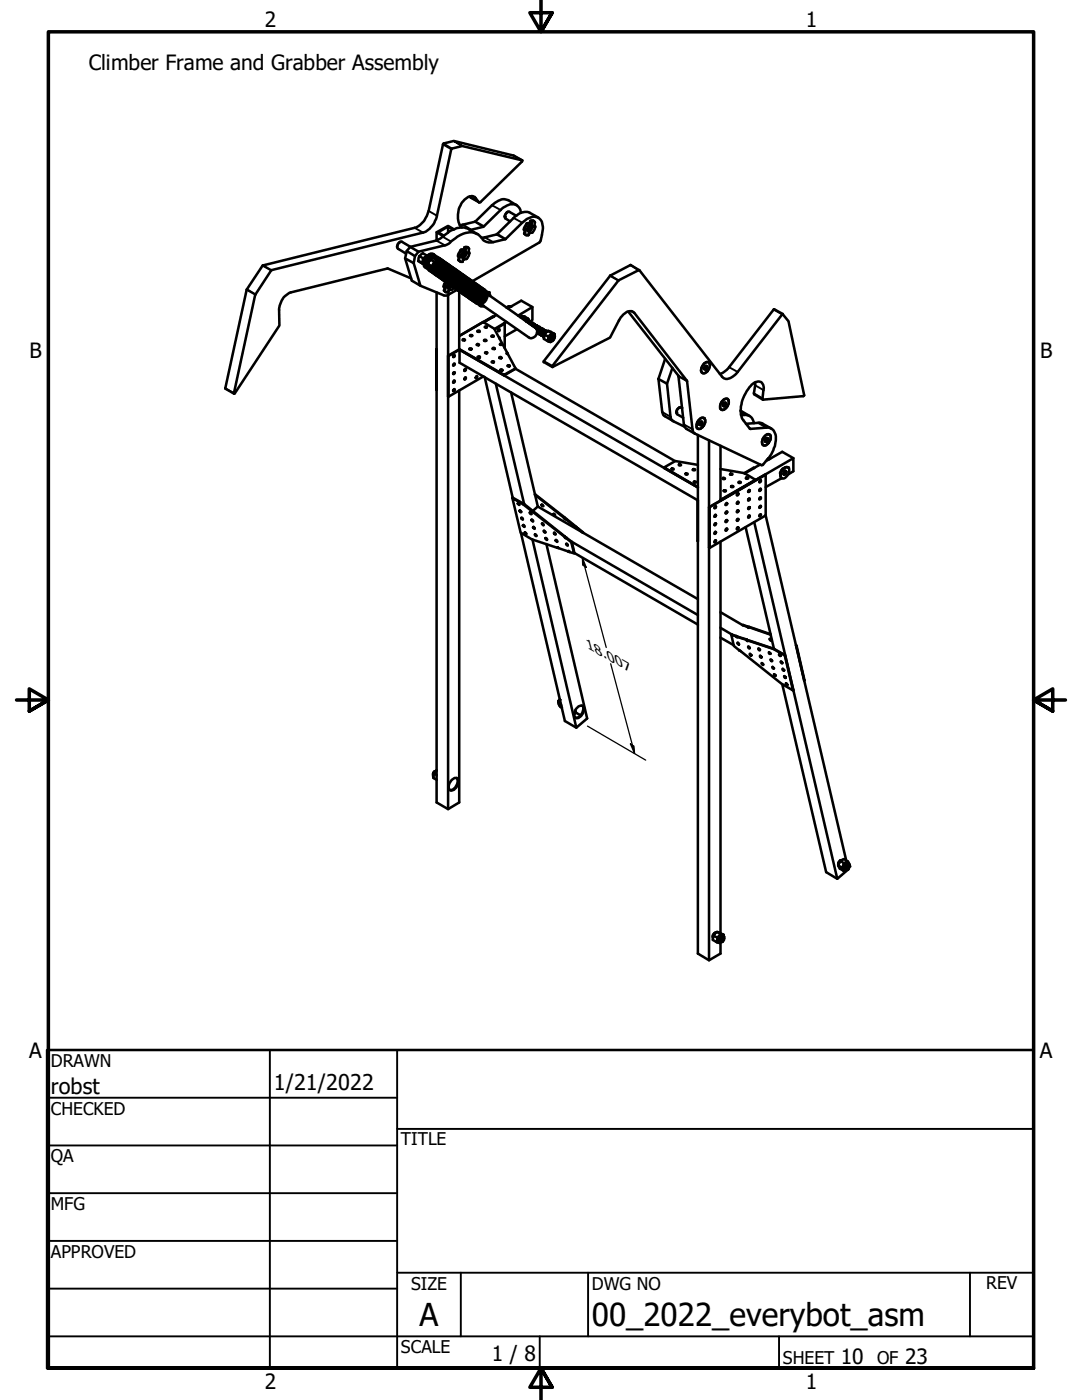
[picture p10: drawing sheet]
<svg xmlns="http://www.w3.org/2000/svg" width="216mm" height="279mm" viewBox="0 0 216 279" stroke-linecap="round" stroke-linejoin="round" font-family="sans-serif">
<defs><g id="words">
<g font-size="6.3">
<text x="83.7" y="264.5">A</text>
<text x="118.1" y="264.7">00_2022_everybot_asm</text>
</g>
<g font-size="4.3">
<text x="10.2" y="218.2">robst</text>
<text x="54.6" y="217.6">1/21/2022</text>
</g>
<g font-size="4.2">
<text x="52.8" y="5.3">2</text>
<text x="160.8" y="5.3">1</text>
<text x="17.7" y="13.9">Climber Frame and Grabber Assembly</text>
<text x="5.9" y="71.4">B</text>
<text x="207.6" y="71.4">B</text>
<text x="5.8" y="211.1">A</text>
<text x="207.5" y="211.1">A</text>
<text x="98.1" y="271.7">1 / 8</text>
<text x="167.8" y="272.2">10</text>
<text x="180.6" y="272.2">23</text>
<text x="52.8" y="277.1">2</text>
<text x="160.8" y="277.1">1</text>
</g>
<g font-size="3.5">
<text x="10.2" y="212.9">DRAWN</text>
<text x="10.2" y="222.4">CHECKED</text>
<text x="10.2" y="232">QA</text>
<text x="80" y="228.6">TITLE</text>
<text x="10.2" y="241.5">MFG</text>
<text x="10.2" y="251">APPROVED</text>
<text x="82" y="257.4">SIZE</text>
<text x="118.1" y="257.4">DWG NO</text>
<text x="196.8" y="257.3">REV</text>
<text x="80" y="270.1">SCALE</text>
<text x="156.2" y="272.2">SHEET</text>
<text x="175" y="272.2">OF</text>
</g>
<text font-size="3" x="117.2" y="129.3" transform="rotate(30 117.2 129.3)">18.007</text>
</g></defs>
<!-- layer: Visible (ANSI) -->
<g fill="none" stroke="#000" stroke-width=".51">
<path d="M93.7 39.2l.2 .2 1.7 1M104.2 32l-1.7-.9-11.9-3-2.1 .5-3 13.5a4.5 4.5 0 0 1-2.8 3.4l-30.2 7.5-3.3 4.8-4.2 19.7 1.7 1M104.2 32l-11.9-2.9-2.2 .6-2.9 13.4a4.5 4.5 0 0 1-2.8 3.3l-30.2 7.5-3.3 4.8-4.2 19.8h.2l8.9-13.5-.1-3.2a3.8 3.8 0 0 1 2.3-3.4l19.3-4.8 4.7 2M104.2 32l-.1 .3-8.3 8.1h-.2l-.7-.9a1.54 1.54 0 0 0-2.3 .4 4.6 4.6 0 0 0-.7 5.3l.2 .2M79.8 48.3a1.01 1.01 0 0 0-.6 1M81.2 50.1l1.6 1M81.9 49.3l1.6 .9M81.9 49.3l-1.7-1a.89 .89 0 0 0-.8 .4 .89 .89 0 0 0 0 1l1.6 .9M82.5 52.5l.3-1.4 .7-.9 5.5-1.3 .8-.4a5.7 5.7 0 0 1 4.7-2.1 3.5 3.5 0 0 1 2 1.6l1 .4h.6l2.7-.6 3.4-3.4a3.2 3.2 0 0 1 3-1 2.2 2.2 0 0 1 1.1 2.6l-.4 2-.3 .4-13.4 7.7a1.63 1.63 0 0 1 .6 1.9 1.63 1.63 0 0 1-1.6 1.1l-.7-.3M83.4 52.1l1.1 .6M83.4 52.1l.8 .4M83.7 51.1l-.3 1"/>
<path d="M83.7 51.1l.8 .5M83.9 57l4.8 2h.5l2-1.2M84.2 52.5l.3 .2M84.5 51.6l-.3 .9M84.9 52.5l.2 .1M85 52.6h.1M85 52.7v.4M85.1 52.7l-.2 .1M85.2 51l-.7 .6M85.2 51l-.8-.5-.7 .6M85.2 51l.1 .1M85.2 51.8l-.2 .3"/>
<path d="M85.2 51.1a1.17 1.17 0 0 0-.7 1.6M85.2 53.5a1.39 1.39 0 0 0 2 .1 1.39 1.39 0 0 0 0-2 1.18 1.18 0 0 0-1-1 1.18 1.18 0 0 0-1.2 .8 1.36 1.36 0 0 0 0 2.1h.5l.3-.1 .1 .3M85.3 51.6h.3M85.3 51.6h.2M85.3 51.5h.1M85.4 51.9l-.2 .4M85.4 52.7l.2 .6 .8 .5M85.4 52.7l.8 .4M85.5 51.9l-.2 .4M85.5 51.3l.2 .3a.74 .74 0 0 0-.5 1.1M85.6 51.2l.1 .2M85.6 53.5l.7 .2"/>
<path d="M85.7 52.1l-.2 .3M85.7 53.5l.2 .2M85.7 51.7a.62 .62 0 0 0-.6 .3 .62 .62 0 0 0 .1 .8M85.7 52l-.3 .6M85.8 51.9l-.4 .6v.3M85.8 51.8a.68 .68 0 0 0-.5 1M85.9 51.8a.66 .66 0 0 0-.4 1.1M85.9 51.8a.65 .65 0 0 0-.7 .3 .65 .65 0 0 0 .1 .7M85.9 51.8l.7-.3 .8 .4M85.9 51.8l-.5 .9M85.9 51.8l.7 .4M85.9 51.8a.91 .91 0 0 0-.4 1.3"/>
<path d="M86 53.5v.2M86.2 53.1l.2 .7M86.2 53.7h.1M86.5 51.2l-.8 .4M86.7 52.4a.51 .51 0 0 1 .7-.3 .51 .51 0 0 1 .2 .8 .76 .76 0 0 1-1.2 .7 1.13 1.13 0 0 1 .3-1.2zM86.7 53.7l-.3 .1M86.7 51.5l-.4 .1M86.8 53l.3-.2h.3a.45 .45 0 0 1-.1 .5 .45 .45 0 0 1-.6 .1zM86.8 51.6h.1M86.9 51.6l-.3-.4a.7 .7 0 0 0-1.2 .2l-.5 1.1 .1 .5a.28 .28 0 0 0 .3 .2 .28 .28 0 0 0 .2-.1M86.9 51.6v.1M87 51.2a1.5 1.5 0 0 1 1 1.3 1.5 1.5 0 0 1-.8 1.4l-.1 .1a1.18 1.18 0 0 1-1.5 0"/>
<path d="M87.1 52.7l-.4 .3M87.1 58.4v101.7l2.3 1.4 2.2-1.4v-82.2M87.1 46.4v1.5M87.2 53.4a.54 .54 0 0 0 0-.9 .82 .82 0 0 0-.5 1M87.3 52.6l-.1-.1 .1 .2M87.4 53a.21 .21 0 0 0-.1-.3 .21 .21 0 0 0-.2 0l-.4 .4v.3M87.4 52.5l.1 .4-.3 .4M87.4 51.9l-.2 .1a.96 .96 0 0 0-.8 .9l-.2 .2M87.4 51.9l.1 .3M87.4 53a.28 .28 0 0 0 0-.4 .28 .28 0 0 0-.5 .1l-.2 .4M87.4 51.8l.2 .5M87.5 51.4a1.59 1.59 0 0 1 .4 2.1 1.59 1.59 0 0 1-2 .7l-.1-.1"/>
<path d="M87.7 51.6a1.59 1.59 0 0 1 .3 2.1 1.59 1.59 0 0 1-2 .5M87.9 51.7a1.65 1.65 0 0 1-.7 2.8l-.4 .1-.6-.2M88.1 51.8a1.59 1.59 0 0 1 .3 2.1 1.59 1.59 0 0 1-2 .6M88.3 51.9a1.59 1.59 0 0 1 .3 2.2 1.59 1.59 0 0 1-2 .5M88.5 52.1a1.59 1.59 0 0 1 .3 2.1 1.59 1.59 0 0 1-2.1 .5M88.6 58l.4 .3M88.6 57.3l.4-.2-.2 .9M88.6 52.2a1.61 1.61 0 0 1 .4 2.1 1.61 1.61 0 0 1-2.1 .6M88.8 57.2l-.2 .8h.2M88.8 52.3a1.61 1.61 0 0 1 .5 1.9 1.61 1.61 0 0 1-1.7 1l-.5-.2M89 52.5a1.59 1.59 0 0 1 .3 2.1 1.59 1.59 0 0 1-2.1 .5M89 56.3l-.4 .9h-.1"/>
<path d="M89.2 52.6a1.59 1.59 0 0 1 .3 2.1 1.59 1.59 0 0 1-2.1 .5M89.3 57.1v.2h.4M89.3 57.3l.1 .1 .3-.1M89.3 57.4h.2M89.3 52.7a1.59 1.59 0 0 1 .4 2.1 1.59 1.59 0 0 1-2.1 .6M89.4 56.6l-.1 .7M89.4 45.2l-2 1.2 1.2 .7M89.4 58.9v102.6M89.5 56.6l-.1 .3a.24 .24 0 0 0 0 .3 .24 .24 0 0 0 .3 .1M89.5 52.8a1.59 1.59 0 0 1 .4 2.1 1.59 1.59 0 0 1-2.1 .6M89.6 56.7l-.2 .4 .1 .2h.2l.3-.3M89.7 53a1.59 1.59 0 0 1 .4 2.1 1.59 1.59 0 0 1-2.1 .5"/>
<path d="M89.7 57.3h.1M89.9 53.1a1.59 1.59 0 0 1 .4 2.1 1.59 1.59 0 0 1-2.1 .6M90 57a.4 .4 0 0 1-.3 .4 .4 .4 0 0 1-.4-.1M90 53.2a1.61 1.61 0 0 1 .5 1.9 1.61 1.61 0 0 1-1.7 1l-.5-.2M90.2 53.3a1.61 1.61 0 0 1 .5 1.9 1.61 1.61 0 0 1-1.7 1l-.5-.2M90.4 45.8l-1-.6v1.2M90.4 53.5a1.59 1.59 0 0 1 .4 2.1 1.59 1.59 0 0 1-2.1 .5M90.6 45.8l-1.2-.7-2.3 1.3 1.4 .7M90.6 53.6a1.59 1.59 0 0 1 .4 2.1 1.59 1.59 0 0 1-2.1 .6l-.4 .8M90.8 53.7a1.59 1.59 0 0 1 .4 2.1 1.59 1.59 0 0 1-2.1 .6M91 53.8a1.59 1.59 0 0 1 .3 2.2 1.59 1.59 0 0 1-2 .5M91.2 54a1.59 1.59 0 0 1 .3 2.1 1.59 1.59 0 0 1-2 .5l-.2 .4 .1 .3h.1"/>
<path d="M91.4 54.1a1.61 1.61 0 0 1 .3 2.1 1.61 1.61 0 0 1-2.1 .6M91.4 51.9l.4 .3M91.4 51.2l.4-.2-.2 .9M91.5 54.2a1.61 1.61 0 0 1 .5 1.9 1.61 1.61 0 0 1-1.7 1l-.5-.2M91.6 51.1l-.2 .8h.2M91.7 54.4a1.59 1.59 0 0 1 .4 2 1.59 1.59 0 0 1-2 .7l-.1-.1M91.9 54.5a1.59 1.59 0 0 1 .3 2.1 1.59 1.59 0 0 1-2 .6M91.9 49.8h.9zM91.9 49.8l-.5 1.2M92.1 49.9l-.6 1.2h-.1M92.1 51l.2 .2h.2M92.1 54.6a1.65 1.65 0 0 1-.7 2.9h-.4l-.6-.2"/>
<path d="M92.1 51.2l.2 .1 .3-.1M92.2 51.2l.1 .1M92.3 50.5l.2-.2a.32 .32 0 0 1 .3 0 .32 .32 0 0 1 .2 .3 .57 .57 0 0 1-.9 .6v-.3zM92.3 54.7a1.59 1.59 0 0 1 .3 2.1 1.59 1.59 0 0 1-2 .6l-.4 .4-.7 .1-.1 .5h-.3l-.3-.4M92.5 54.9a1.59 1.59 0 0 1 .3 2.1 1.59 1.59 0 0 1-2.1 .5M92.5 50.5l.1-.1a.39 .39 0 0 1 .4 .4 .39 .39 0 0 1-.4 .4h-.3v-.2zM92.6 50.4a.58 .58 0 0 0-.3 .8M92.6 49.3l.9 .2-.1 1.1M92.6 55a1.59 1.59 0 0 1 .4 2.1 1.59 1.59 0 0 1-2.1 .6M92.8 50.2l.1 .2M92.8 49.3l.6 .1M92.8 55.1a1.61 1.61 0 0 1 .4 2.2 1.61 1.61 0 0 1-2.1 .5"/>
<path d="M92.9 50.6v-.1a.17 .17 0 0 0-.1-.2 .17 .17 0 0 0-.2 .1l-.3 .3a.28 .28 0 0 0-.1 .3 .28 .28 0 0 0 .3 .2M93 55.2a1.61 1.61 0 0 1 .5 1.9 1.61 1.61 0 0 1-1.7 1l-.6-.2M93.2 55.4a1.59 1.59 0 0 1 .3 2.1 1.59 1.59 0 0 1-2.1 .5M93.3 55.5a1.59 1.59 0 0 1 .4 2.1 1.59 1.59 0 0 1-2.1 .6v11.5l-2.2 1.3v8.1l7.1-4M93.5 55.6a1.59 1.59 0 0 1 .4 2.1 1.59 1.59 0 0 1-2.1 .6M93.6 50.3a1.07 1.07 0 0 1-.3 1.2l-.2 .2-.7 .1-.1 .5h-.4l-.3-.4M93.7 55.8a1.66 1.66 0 0 1 .5 1.8 1.66 1.66 0 0 1-1.6 1.1l-.6-.3M93.9 55.9a1.61 1.61 0 0 1 .4 2.1 1.61 1.61 0 0 1-2 .6l-.1-.1M94.1 56a1.61 1.61 0 0 1 .4 2.1 1.61 1.61 0 0 1-2 .6h-.1M94.4 56.3a1.63 1.63 0 0 1 .6 1.8 1.63 1.63 0 0 1-1.7 1.1l-.6-.3M94.6 56.4a1.59 1.59 0 0 1 .4 2.1 1.59 1.59 0 0 1-2.1 .6M94.8 56.5a1.59 1.59 0 0 1 .4 2.1 1.59 1.59 0 0 1-2.1 .6"/>
<path d="M95 56.6a1.59 1.59 0 0 1 .3 2.2 1.59 1.59 0 0 1-2 .5M95.2 56.8a1.61 1.61 0 0 1 .3 2 1.61 1.61 0 0 1-2 .7v-.1M95.3 46.7l-1.7-.9a4 4 0 0 0-4.4 .8l-1.4 1-.7 .4-5.2 1.3-.7 .8-.4 1.5 1.4 4.4 1.7 1-1.4-4.5-1.7-.9M95.4 56.9a1.61 1.61 0 0 1 .3 2.1 1.61 1.61 0 0 1-2 .6M95.6 57a1.61 1.61 0 0 1 .3 2.2 1.61 1.61 0 0 1-2.1 .5M95.7 57.2a1.63 1.63 0 0 1 .5 1.8 1.63 1.63 0 0 1-1.6 1.1l-.6-.3M95.9 57.3a1.59 1.59 0 0 1 .3 2.1 1.59 1.59 0 0 1-2 .5M96.1 57.4a1.59 1.59 0 0 1 .3 2.1 1.59 1.59 0 0 1-2 .6M96.3 57.5a1.59 1.59 0 0 1 .3 2.1 1.59 1.59 0 0 1-2 .6M96.5 57.7a1.66 1.66 0 0 1 .5 1.7 1.66 1.66 0 0 1-1.4 1.2h-.4l-.5-.3M96.6 57.8a1.61 1.61 0 0 1 .4 2.1 1.61 1.61 0 0 1-2 .6h-.1M97 58.2l.7 .3 .1 .6"/>
<path d="M97.3 58.7h-.1l.6 .4M97.8 59.1l9 6.3M101.3 42.3l-.4 .4-.2 .5M103 43.1l-1.4-.9a.93 .93 0 0 0-.7 1.4l.9 .6M103.1 41l-1.7-1.1a2.6 2.6 0 0 0-2.9 .8l-3.7 3.6-3 .7M103.9 42.5a1.82 1.82 0 0 0-1.1-1.7 1.82 1.82 0 0 0-2 .4l-.7 .5-3.7 3.6-2.6 .5M104.6 46.6l.4 .3M104.6 45.9l.4-.2-.3 1M104.8 45.8l-.2 .8 .1 .1M105.1 44.6l.9-.1zM105.1 44.6l-.6 1.1M105.2 44.6l-.6 1.2h-.1"/>
<path d="M105.2 45.7l.2 .3 .3-.1M105.3 45.9l.1 .1 .3-.1M105.3 46h.2M105.4 45.2l.2-.2a.3 .3 0 0 1 .4-.1 .3 .3 0 0 1 .1 .4 .57 .57 0 0 1-.8 .6l-.1-.2zM105.7 45.2l.2-.1a.45 .45 0 0 1 .1 .6 .45 .45 0 0 1-.5 .2l-.1-.2zM105.7 45.1a.58 .58 0 0 0-.2 .8M105.8 44.1h.6l.3 .2-.1 1M105.9 45l.1 .1M106 44l.6 .1M106 45.3v-.1a.17 .17 0 0 0-.1-.2 .17 .17 0 0 0-.2 .1l-.2 .3a.28 .28 0 0 0-.1 .3 .28 .28 0 0 0 .3 .2M106.7 45a.98 .98 0 0 1-.3 1.2l-.2 .2-.7 .1v.4l-.4 .1-.4-.3M107.4 43.4l-1.7-.9a2.86 2.86 0 0 0-3.2 1l-3.4 3.3-3 .6"/>
<path d="M123.4 56l4.2-2.1 16.5 21.3a1.56 1.56 0 0 0 2.3-.2l.8-.8 9-11.5 1.2 1.4 3.1 14.8-.2 .2-8.1 .7 .1-1.9a1.2 1.2 0 0 0-.3-1.5 1.2 1.2 0 0 0-1.5 0 7.5 7.5 0 0 0-2.7 6.3l.3 .9 1.6 2 3.2-.3a1.9 1.9 0 0 1 1.9 2.5 6.4 6.4 0 0 1-1.7 3.9l-.8 1-.3 .1-13.6-6.4-.2-.7-1.1-9.7-10.5-13.6a1.54 1.54 0 0 0-2.3 .4l-.8 1.1-1.8 3.5-11.5 5.8zM127.5 53.9l-1.7-1-4.1 2.1-13.2 17.1v.2l1.7 .9M87.1 69.7v8.2v-8.2M89.4 71l.1 8.2M90.4 71.1l.2-.2h.1l-.1 .3h-.2zM90.4 77.9l.2-.2h.1l-.1 .3h-.2zM90.5 72.7l.2-.1v.2l-.3 .2zM90.5 76.1l.1-.2a.21 .21 0 0 1 .1 .3 .21 .21 0 0 1-.3 .1zM90.6 74.3h.1a.21 .21 0 0 1 0 .3 .21 .21 0 0 1-.3 0zM90.6 70.9l.1 .1-.3 .2M90.6 72.6l.1 .1-.3 .2M90.6 74.3l.1 .1-.3 .2"/>
<path d="M90.6 75.9l.1 .2-.3 .2M90.6 77.7l.1 .1-.3 .2M91.6 69.7l9 5.1 2.3-1.3-1.6-2.8-.2-.2 .1-.1M91.7 69.8l8.9 5.1 2.3-1.3M91.7 69.8l-2.2 1.3M91.7 69.8v2.6l47.6 27.4M91.7 69.8l47.6 27.5M92.3 67.9l.2-.1 .3 .1M92.7 73.7l.1-.1a.23 .23 0 0 1 .2 .3 .23 .23 0 0 1-.3 .1zM92.7 73.8h.2M92.8 75.4l.1-.1 .1 .2-.3 .3zM92.8 73.7v.2"/>
<path d="M92.9 73.6l-.2 .4M92.9 75.3l-.2 .4M93.7 69.7h.4M93.8 67h.4M93.8 66.9h.4v.1l-.2 .1zM95 75.2l.1-.1 .1 .1-.1 .3-.2-.1zM95.1 75.1v.2l-.2 .1M95.1 68.8h.5M95.1 68.8a.2 .2 0 0 1 .3-.1 .2 .2 0 0 1 .1 .2zM95.2 66.2h.5M95.3 71.3h.5M95.5 60.7l.1 .2a.64 .64 0 0 0 .9 .2"/>
<path d="M95.9 60.7l.2 .1M95.9 60.6l.2 .2M96.1 60.8l.4 .3M96.5 61.1l9 6.2a1.18 1.18 0 0 0 1.4-.4 1.18 1.18 0 0 0-.1-1.5M96.6 68l.1-.1 .3 .1M96.6 67.9h.4a.22 .22 0 0 1-.2 .2 .22 .22 0 0 1-.2-.2zM96.7 75.2l5.6 24.1M96.8 65.3h.4M96.8 70.4h.4M96.8 70.3h.4v.1l-.1 .1h-.3zM96.8 65.2l.4 .1-.2 .1-.2-.1zM98.1 67.1h.4"/>
<path d="M98.1 67h.4a.19 .19 0 0 1-.2 .2 .19 .19 0 0 1-.2-.2zM98.2 72.3h.4M98.2 72.1h.4a.19 .19 0 0 1-.2 .2 .19 .19 0 0 1-.2-.2zM98.3 69.6h.4M98.3 69.5a.2 .2 0 0 1 .2-.1 .2 .2 0 0 1 .2 .3h-.3zM98.9 76.6l5.7 24-.1 .1M99.1 62.9l-7.5 4.2 4.8-2.8 2.2 1.3 2.6 4.8M99.4 65.8l.3-.1v.3l-.2 .1zM99.6 67.4l.1 .2M99.6 71.4h.4M99.6 71.3l.3-.1 .2 .2a.24 .24 0 0 1-.3 .1 .24 .24 0 0 1-.2-.2zM99.8 68.8l.1-.2 .3 .2"/>
<path d="M99.8 73.9l.2-.1 .3 .1M100.6 64.5l.1 .1-2 1.1M100.6 64.5l-1.9 1.2M100.6 74.8v.1M100.7 64.6v4.9M101.1 61.3l.4-.1h.4h-.3l-.5 .2M101.1 64.3l-.5 .2M101.2 70.4l-.1 .1M101.3 73h.4M101.3 73h.4a.22 .22 0 0 1-.2 .2 .22 .22 0 0 1-.2-.2zM101.3 61.5l2.7-1.5 2.2 1.3-2.8 1.7M102 78.3l5.3 22.8"/>
<path d="M102.9 73.6l31.8 18.4M102.9 73.5v.1M103.1 65.7l-2.4 1.4M104.1 63.1l.6 .1 .7 .4 .1 .2M104.1 63.1l-.3 .2M104.1 63.1l.7 .4M104.8 63.5l-.2 .3a.51 .51 0 0 1 .6-.2 .51 .51 0 0 1 .3 .5h-.3l-.1 .1 .4-.1M104.8 63.5l.6 .1M105.3 63.9l-.4 .2M105.3 64l-.3 .1 .2-.2 .2 .2M105.7 64.3h-.4M105.8 64.3l-.2-.1-.3 .2"/>
<path d="M105.9 64.3l-.4 .2 .1-.2 .4 .1M106 64.4l-.4 .1h.5M106.2 64.5l-.5 .1 .3-.1h.2M106.2 61.3v2.6l-1 .4 .4-.2M106.2 65h.1M106.3 64.6l-.4 .1M106.4 64.6l-.2-.1-.3 .2M106.4 64.6l-.4 .2M106.4 65v.1M106.5 64.7l-.3-.1-.2 .2M106.6 64.7l-.5 .2 .3-.2 .3 .1M106.7 64.8h-.2l-.2 .2a.32 .32 0 0 1 .5-.2"/>
<path d="M106.7 65.2v.1M106.9 64.9l-.2-.1-.3 .3M106.9 65l-.2-.2-.3 .3M107 65l-.4 .1M107 65.3l-.1 .2M107.1 65h-.4l-.1 .2M107.1 65.5l-.1 .1M107.2 66.3l.1 .2M107.2 65h-.3l-.2 .3M107.2 65.1l-.2-.1-.3 .3M107.2 66.2l.2 .3M107.2 66.4l.1 .1"/>
<path d="M107.3 65.5l-.2 .2M107.3 65.2l-.2-.1-.2 .2M107.4 65.2l-.2-.1-.4 .3M107.4 65.6l-.2 .4M107.4 65.2h-.2l-.3 .3M107.5 65.3h-.4l-.2 .2M107.6 65.7l-.2 .3M107.6 65.3h-.3l-.2 .3a.36 .36 0 0 1 .5-.3M107.7 65.8l-.2 .3M107.7 65.4a.37 .37 0 0 0-.4 0 .37 .37 0 0 0-.2 .4 .48 .48 0 0 1 .7-.4M107.8 65.8l-.2 .4M107.9 65.5a.54 .54 0 0 0-.7 .5"/>
<path d="M107.9 65.5l-.1-.1-.2 .1-.4 .6M108 65.9l-.2 .4M108 65.5a.73 .73 0 0 0-.6 1.1M108.1 65.6a.58 .58 0 0 0-.7 .3 .58 .58 0 0 0 .2 .7M108.1 66l-.2 .4M108.1 65.6a.68 .68 0 0 0-.5 1.1M108.2 65.7a.62 .62 0 0 0-.6 .3 .62 .62 0 0 0 .1 .7M108.3 66.1l-.2 .4M108.3 65.7a.65 .65 0 0 0-.7 1h.2M108.3 67.1h.1M108.3 65.7a.63 .63 0 0 0-.6 .4 .63 .63 0 0 0 .1 .7M108.4 66.2l-.2 .3"/>
<path d="M108.4 65.8a.65 .65 0 0 0-.6 .4 .65 .65 0 0 0 .1 .7M108.5 65.8a.6 .6 0 0 0-.7 .4 .6 .6 0 0 0 .1 .7M108.5 66.2l-.2 .4M108.6 65.8a.67 .67 0 0 0-.7 .4 .67 .67 0 0 0 .1 .7M108.6 65.9a.6 .6 0 0 0-.6 .3 .6 .6 0 0 0 .1 .7M108.6 66.7l-.1 .9 .8 .5M108.6 66.7l.8 .5M108.7 66.4l-.2 .3M108.7 65.9a.68 .68 0 0 0-.5 1.1M108.8 66a.62 .62 0 0 0-.7 .3 .62 .62 0 0 0 .2 .8M108.8 66.4l-.2 .4M108.8 66a.68 .68 0 0 0-.5 1.1"/>
<path d="M108.9 66a.65 .65 0 0 0-.6 .4 .65 .65 0 0 0 .1 .7M109 66.1a.68 .68 0 0 0-.5 1.1M109 66.2l-.4 .4v.4M109 66.2a.59 .59 0 0 0-.6 .3 .59 .59 0 0 0 .1 .7v-.6a.51 .51 0 0 1 .6-.4 .76 .76 0 0 0-.6 1M109 66.3l-.4 .4M109.3 68.1l.3 .1M109.3 66l.6 .2 .8 .5v.1M109.3 66l-.7 .7M109.3 66l.8 .5M109.7 68.2h.2M109.9 67.2l.3-.2a.36 .36 0 0 1 .4 .2 .36 .36 0 0 1-.1 .4 .38 .38 0 0 1-.5 .4 .38 .38 0 0 1-.1-.6zM109.9 66.7a.52 .52 0 0 1 .7 0 .52 .52 0 0 1 .1 .7 .75 .75 0 0 1-.5 .7 .75 .75 0 0 1-.8-.2 1.23 1.23 0 0 1 .5-1.2z"/>
<path d="M110 67.2l-.1 .2M110 67.1a.3 .3 0 0 1 .5 0 .3 .3 0 0 1-.1 .5l-.2 .3h-.3l-.1-.2zM110.1 67.2l.1-.1a.3 .3 0 0 1 .3 .2 .3 .3 0 0 1-.1 .4l-.2 .2a.35 .35 0 0 1-.4-.3 .35 .35 0 0 1 .3-.4zM110.1 66.5l-.3 .4a1.02 1.02 0 0 0-.5 1v.2M110.1 66.5l.6 .2M110.3 67.1l-.4 .3a.31 .31 0 0 1 .2-.3 .31 .31 0 0 1 .4 .1v.1M110.5 67a.73 .73 0 0 1-.6 1M125.3 62.2l10.1 12.8 1.1 10 .5 .6 1.7 1M131.4 75.6l.7 6.6 .2 .6 2 1.2M132.7 71.6l-1.3 4M133.1 76.6l.8 7 .5 .5 2.2 1.1M134.2 73.4l-1.1 3.2-1.7-1"/>
<path d="M140.5 72.6a.67 .67 0 0 1 .9-.3 .67 .67 0 0 1 .1 1 1.21 1.21 0 0 1-1.4 1.1 1.47 1.47 0 0 1 .4-1.8zM140.5 72.6a.67 .67 0 0 1 .9-.3 .67 .67 0 0 1 .1 1 1.16 1.16 0 0 1-1.5 1.1 1.76 1.76 0 0 1 .5-1.8zM140.5 73.5l.3 .2M140.8 73l.2 .1a.34 .34 0 0 0-.5 .2 .34 .34 0 0 0 .3 .4l.2-.3v-.3v.3M140.8 73.1l.2 .3M140.8 73.2l-.3 .3 .3 .2M141 73.4l-.2 .3M150.7 76.3l-.3 2.3 1.8 1.2M156.2 62.7l-1.8-1-9.1 11.8-1.1 .9-.6 .2M102.3 99.3l2.3 1.3 8.1 6.5M102.3 99.3l-.1 .1M106.7 98.6l5.9 4.7"/>
<path d="M106.8 98.7l5.7 4.6M132.5 93.3v.1M135.4 92.7l.4-.1 .1 .2a.24 .24 0 0 1-.3 .1 .24 .24 0 0 1-.2-.2zM135.5 81.3l-.2 .2-.4 .8M136.1 81.4a.86 .86 0 0 0-.9 .3 .86 .86 0 0 0-.1 1l1.2 .7M138.2 93.7l.2-.1 .3 .1a.23 .23 0 0 1-.2 .2 .23 .23 0 0 1-.3-.2zM138.2 93.8h.5M138.5 96.1h.4a.23 .23 0 0 1-.2 .3 .23 .23 0 0 1-.3-.2zM139.3 86.8v103.5l2.2 1.3 2.3-1.3v-2.2M139.3 99.9v8.1M139.3 92.8l-4.6-.8-2.2 1.3 6.8 3.9M139.6 83.7a.66 .66 0 0 1 .9-.2 .66 .66 0 0 1 .2 1 1.3 1.3 0 0 1-1.5 1 1.4 1.4 0 0 1 .4-1.8z"/>
<path d="M139.6 83.7a.64 .64 0 0 1 .8-.3 .64 .64 0 0 1 .3 .9 1.29 1.29 0 0 1-1.6 1.2 1.65 1.65 0 0 1 .5-1.8zM139.6 84.6l.2 .2M139.6 84.5l.1-.2 .4 .2M140.1 84.5a.24 .24 0 0 0 0-.3 .24 .24 0 0 0-.3-.1l-.2 .4v.3h.2a.34 .34 0 0 1-.2-.5 .34 .34 0 0 1 .5 0l-.3 .5M140.1 84.5l-.3 .3M141.5 87.9v103.7M143.8 89v10.9M143.8 93.6l4.7 .8M144.1 80.1a.86 .86 0 0 1 1.2-.3 1.5 1.5 0 0 1-1.3 2 1.01 1.01 0 0 1 0-1.5zM144.1 80.1a.68 .68 0 0 1 .7-.5 .68 .68 0 0 1 .6 .7 1.67 1.67 0 0 1-1.4 1.5 1.01 1.01 0 0 1 0-1.5zM144.2 95.6l.1-.2 .4 .2M144.3 80.8l.2 .2"/>
<path d="M144.4 98h.4M144.4 80.5h.1M144.4 80.5l.4 .2M144.4 80.5l-.1 .1M144.5 97.9h.3a.22 .22 0 0 1-.2 .2 .22 .22 0 0 1-.2-.2zM144.8 80.7v-.2a.32 .32 0 0 0-.5 .1 .32 .32 0 0 0 .2 .4v.1a.37 .37 0 0 1-.2-.5 .37 .37 0 0 1 .5-.1l-.3 .5M144.8 80.7l-.3 .3M145.7 94.6h.4a.23 .23 0 0 1-.2 .2 .23 .23 0 0 1-.2-.2zM145.7 94.7h.4M145.9 97h.4a.19 .19 0 0 1-.2 .2 .19 .19 0 0 1-.2-.2zM145.9 97.2h.4M147.1 98.6l.2-.2a.22 .22 0 0 1 0 .3 .22 .22 0 0 1-.3 0z"/>
<path d="M147.3 98.4l-.2 .4M147.4 96.2l.3-.1 .1 .2-.4 .1zM147.4 96.3l.2-.1 .2 .1M147.8 82l1.7 1M147.9 82.9a1.87 1.87 0 0 1 2.5 1.6M148.5 94.4l1.9-1.1 .1 .1-1.9 1.1M148.5 94.4l2.2 1.4-6.9 4M148.8 84.6l2.7-.3 .5 .2 1.9 1M148.8 95.4h.5M148.9 95.3l.4 .1-.3 .2-.2-.1zM149.3 99.7l.3-.2-.2 .4h-.1zM149.3 99.7l.1 .1"/>
<path d="M149.5 97.8v.2l-.2 .2M149.5 99.5l-.2 .3M149.5 99.5l-.1 .1M150.7 95.8l-6.9 4.1M151.6 95.9l.2-.1a.24 .24 0 0 1 0 .3 .24 .24 0 0 1-.3 .1zM151.6 97.6l.2-.1v.2l-.2 .3-.1-.3zM151.7 92.7l-1.3 .7M151.8 95.8v.2l-.3 .2M151.8 97.5l-.3 .4M151.8 99.3l-.3 .3M152.7 87a.6 .6 0 0 1 .8-.3 .6 .6 0 0 1 .2 .8 1.55 1.55 0 0 1-1.3 1.4 1.26 1.26 0 0 1 .3-1.9zM152.7 87a.66 .66 0 0 1 .9-.2 .66 .66 0 0 1 .1 1 1.3 1.3 0 0 1-1.4 1 1.4 1.4 0 0 1 .4-1.8z"/>
<path d="M152.7 87.9l.2 .2M152.7 87.7l.1-.1 .4 .2M152.8 94.7l-11.3 6.5h.1M153.2 87.8v-.1a.2 .2 0 0 0-.2-.3 .2 .2 0 0 0-.2 .2l-.1 .5h.1a.35 .35 0 0 1-.1-.5 .35 .35 0 0 1 .5 0l-.3 .5M153.2 87.8l-.3 .3M153.3 91.6l.2 .1M153.4 91.5l.3 .1M155.6 94.4l.2 .6M156 95.4l-3.2 1.8M156 95.4h.1M156.3 93.5a.65 .65 0 0 1 .9-.2 .65 .65 0 0 1 .3 .9 1.48 1.48 0 0 1-1.4 1.2 .77 .77 0 0 1-.3-1.1zM156.5 94.1l.2-.1a.41 .41 0 0 1 .1 .5 .41 .41 0 0 1-.5 .2z"/>
<path d="M156.5 94.4l-.2 .1 .2 .2 .3-.2M156.5 94.4l.3 .1M156.7 94l.2 .2M156.7 94h-.1M156.7 93.3l-.6 .2M156.9 94.2l-.1 .3M156.9 94.2l-.2-.2-.2 .4M157.2 93.3a1.43 1.43 0 0 0-1.2 2.1M157.3 94.7l1-.7v-2.6l-14.5 8.5M158.3 91.4l-2.2-1.2-3.3 1.8M103.3 100.5l.1-.1a.22 .22 0 0 1 .2 .1 .22 .22 0 0 1 0 .3zM103.4 100.4l.2 .3"/>
<path d="M103.7 101.9a.22 .22 0 0 1 .2 .1 .22 .22 0 0 1 0 .2zM103.8 101.9l.2 .3M103.9 106.4l8.8 37.5 2.3 1.3 2.2-1.8-8.2-34.8M104.1 103.3l.2 .3M104.1 103.3l.2 .2v.2l-.3-.3zM104.3 104.8h.1a.22 .22 0 0 1 .2 .1 .22 .22 0 0 1 0 .3zM104.5 104.8l.1 .3M104.7 106.2a.22 .22 0 0 1 .2 .2 .22 .22 0 0 1 0 .2zM104.8 106.2l.2 .4M105.7 102.2l.3 .4-.3-.2zM105.8 102.2l.2 .4M105.9 102.3v.1"/>
<path d="M106.1 103.7l.3 .3M106.1 103.7l.3 .2v.2l-.4-.3zM106.2 107.6l8.8 37.6M106.4 105.2l.3 .1v.2l-.3-.2zM106.5 105.2l.2 .3M106.7 106.6l.3 .2v.2l-.3-.2zM106.8 106.6l.3 .3M107.3 101.1l-1 .9M107.3 101.1l32 18.5M108.1 100.7l.3 .3zM108.1 100.7l.3 .3M108.2 104.5a.22 .22 0 0 1 .2 .1 .22 .22 0 0 1 0 .2z"/>
<path d="M108.3 104.5l.2 .3M108.5 105.9a.22 .22 0 0 1 .3 .1 .22 .22 0 0 1-.1 .3zM108.6 105.9l.2 .3M108.8 107.4h.1a.22 .22 0 0 1 .2 .1 .22 .22 0 0 1 0 .3zM108.9 107.4l.3 .3M110.4 102.6h.2l.1 .3-.2-.1zM110.5 102.6l.2 .2M110.6 106.3a.22 .22 0 0 1 .2 .1 .22 .22 0 0 1-.1 .3zM110.6 106.3l.3 .3M110.9 107.8l.3 .3M110.9 107.8a.22 .22 0 0 1 .3 .1 .22 .22 0 0 1-.1 .2l-.2-.2zM111.3 109.3v-.1l.2 .2 1.8 .6"/>
<path d="M111.3 109.2v.1M112.5 103.3l.2 .3h.1M112.6 103.3l.3 .3M112.6 107.1l.2 .3h.2M112.6 107.1l-8.1-6.4-2.3-1.3 1.7 6.9 2.2 1.3 5.2 1.7M112.6 103.3h-.1M112.7 107.1l.3 .2M112.7 107.1h-.1M112.8 103.6l2.1 1.6M112.8 103.6l.2-.1 2 1.7M113 107.4l1 .8 .6 2.2-1.3-.4M113 108.5l.3 .2v.2z"/>
<path d="M113 107.3l1.1 .8 .5 2.3M113 107.3v.1M113.1 108.5l.2 .3M113.4 110h-.1M114 108.2l.1-.1 25.2 14.6M114.6 110.4l24.7 14.3M114.6 110.4h.1M114.9 105.2l.4 .3M115 105.2l.3 .2M115 105.2h-.1M115.3 105.5l1 .7M115.3 105.4l1.1 1"/>
<path d="M115.3 105.4v.1M141.5 109.3h.1M141.6 101.2l11.2-6.5v8.2l-11.2 6.4zM142.6 102.9l.1-.2 .2 .2-.2 .2h-.1zM142.6 108l.2-.2a.24 .24 0 0 1 0 .3 .24 .24 0 0 1-.2 .1zM142.6 104.5h.1a.17 .17 0 0 1 .1 .2 .17 .17 0 0 1-.2 .1zM142.7 106.2a.17 .17 0 0 1 .1 .2 .17 .17 0 0 1-.2 .1zM142.7 101v.3l-.1 .1M142.7 102.7l-.1 .4M142.7 104.5l-.1 .3M142.7 106.1v.3l-.1 .1M142.7 107.8v.3l-.1 .1"/>
<path d="M143.8 108.1v78.1M144.8 102.2h.2M144.8 103.9h.2M144.8 100.5h.3l-.1 .3h-.2zM144.8 103.9l.2-.1a.21 .21 0 0 1 0 .3 .21 .21 0 0 1-.2 0zM144.8 105.6l.3-.1-.2 .4h-.1zM144.9 102.2v.2M144.9 103.9v.2M144.9 102.1h.1a.21 .21 0 0 1 0 .3 .21 .21 0 0 1-.2 0zM145 100.4l-.2 .4M145 102.1l-.2 .3M145 103.8v.1l-.2 .2"/>
<path d="M145 105.5l-.2 .4M147.1 102l.2-.1v.2l-.2 .1zM147.1 105.3l.2-.1a.26 .26 0 0 1 0 .3 .26 .26 0 0 1-.2 .2zM147.2 101.9h-.1M147.3 100.1l-.2 .4M147.3 101.9l-.2 .3M147.3 103.6l-.2 .3M147.3 105.2l-.2 .4M148.8 105.2l5.6 24.3M149.4 101.3l.1-.1a.21 .21 0 0 1 0 .3 .21 .21 0 0 1-.2 0zM149.4 103l.1-.1a.21 .21 0 0 1 .1 .3 .21 .21 0 0 1-.3 .1zM149.5 101.2l-.2 .3"/>
<path d="M149.5 102.9v.2l-.2 .2M150.5 104.2l16.6 71.2M151.5 101.2l.3-.2-.2 .3h-.1zM151.6 102.7h.2a.21 .21 0 0 1 0 .2 .21 .21 0 0 1-.3 .1zM151.8 101l-.3 .3M151.8 102.7l-.3 .3M152.8 102.9l16 68.8M111.6 140l.2-.4-.3 .5M111.6 139.9l.2-.3-.3 .5 .1 .7M111.8 139.8a.87 .87 0 0 0 .3 1.4M143.8 127.3l2.6 1.5M143.8 125.3l2.3 1.4"/>
<path d="M143.8 122.2l4.4 2.6M145.9 126.7l1 .2M146.9 127l-1-.3 .5 2.2 1.1 .9M146.9 127l.2 .1M146.9 126.9l.2 .2M146.9 126.9v.1M147.1 128.3a.21 .21 0 0 1 .3 .1 .21 .21 0 0 1 0 .3zM147.1 127.1l1.9 .5M147.1 127.1l1.9 .6M147.2 128.3l.2 .3M147.5 129.7v.1M148.2 124.8l.9 .3"/>
<path d="M148.2 124.8l1 .2M149 127.7l.2 .3v-.2M149 127.6l.2 .3M149 127.6v.1M149.1 125.1l.2 .2 .1-.1M149.2 125l.2 .2M149.2 125l-.1 .1M149.2 127.8l5.2 1.7 2.3 1.2 1.5 7.1M149.2 127.8l5.2 1.7 2.2 1.3 1.6 7-2.2-1.3-8.5-6.7M149.3 129a.22 .22 0 0 1 .2 .2 .22 .22 0 0 1 0 .2zM149.4 129l.2 .3M149.4 125.2l4.4 1.5"/>
<path d="M149.4 125.2l4.3 1.4M149.6 130.5a.22 .22 0 0 1 .2 .1 .22 .22 0 0 1 0 .3zM149.7 130.5l.2 .3M151.3 129.4a.22 .22 0 0 1 .3 .1 .22 .22 0 0 1-.1 .3zM151.4 129.4l.2 .3M151.6 130.9l.4 .2a.21 .21 0 0 1-.3 0 .21 .21 0 0 1-.1-.2zM151.7 130.9l.3 .3M152 132.4v-.1a.22 .22 0 0 1 .3 .2 .22 .22 0 0 1-.1 .2zM152 132.3l.3 .4M153.4 130.2l.3 .3h-.2zM153.5 130.2l.2 .2M153.5 127.5l.4 .3z"/>
<path d="M153.6 127.5l.3 .3M153.7 131.6l.4 .4zM153.8 131.6l.3 .3M154.1 133.1l.3 .3h-.2zM154.2 133.1l.2 .2M154.4 134.6l.3 .3h-.1zM154.5 134.6l.2 .2M155.4 130.6l.3 .1v.2l-.3-.2zM155.5 130.6l.3 .3M155.8 132.1v-.1a.22 .22 0 0 1 .3 .1 .22 .22 0 0 1-.1 .3zM155.8 132l.3 .3M156.1 136.5l8.7 37.6 2.3 1.3 2.1-2"/>
<path d="M156.1 133.5a.22 .22 0 0 1 .3 .1 .22 .22 0 0 1-.1 .3zM156.2 133.5l.3 .3M156.5 134.9l.2 .2v.2zM156.5 134.9l.3 .4M156.7 130.7l-.1 .1M156.9 136.4l.2 .3-.3-.3v.2l.3 .2v-.1M158.8 128.8h.1l1.6 7-1.6-7M86.5 154.5l.1-.4 .3-.2h-.1a.64 .64 0 0 0-.4 .8M86.6 154.4l.5 .3M86.7 154.1l-.2 .3M86.7 153.9l-.3 .7M86.8 154l-.2 .3"/>
<path d="M87.1 153.8l-.1 .1a1.31 1.31 0 0 0-.5 1.4l.6 .3M87.1 153.7a1.18 1.18 0 0 0-.6 1.4M90.2 155.6a.67 .67 0 0 1 .9-.3 .67 .67 0 0 1 .3 .8 1.63 1.63 0 0 1-1.5 1.6 1.17 1.17 0 0 1 0-1.7zM91.1 155.3a1.72 1.72 0 0 1-1.4 2.4M111.4 140.1l.3-.5-.3 .4 .1 .3M111.5 140.5l.5 .3M114.8 141.7l.1 .5 .9 .5M114.9 141.5a.93 .93 0 0 1 1.6-.4 1.81 1.81 0 0 1-1.6 2.2 1.19 1.19 0 0 1-.1-1.6zM114.9 142.2l-.3 .4M116.2 140.8a1.75 1.75 0 0 1-1.3 2.5l-.1-.1M167.3 172.7l.3 .7 .7 .4M167.3 172.7l.7 .5"/>
<path d="M167.5 172l-.2 .4M167.6 172l-.3 .5M167.6 171.7h.3a.81 .81 0 0 0-.6 1M167.6 171.8l-.3 .4v.4M167.7 171.8l-.4 .9M167.7 171.8l.7-.4 .8 .5M167.7 171.8l.7 .5M168 173.2l.3 .6M168.4 172.3l-.4 .9M168.5 173.7l-.2 .1M168.7 172.9l-.1 .3M168.8 172.7l-.2 .3"/>
<path d="M169.2 173.5h.1M169.1 172.8l.1-.1a.39 .39 0 0 1 .3 .5 .39 .39 0 0 1-.5 .3l-.1-.3zM169.1 172.7l-.4 .5M169.2 172.5h.1a.67 .67 0 0 0-.6 .3 .67 .67 0 0 0 0 .7M169.3 172.1l-.1-.2-.8 .4M169.4 172.5a.64 .64 0 0 0-.7 .3 .64 .64 0 0 0 0 .7M169.5 172.7a.49 .49 0 0 0-.3-.6 .49 .49 0 0 0-.6 .2 .81 .81 0 0 0-.1 1.4l.5-.2M169.5 172.9v-.1a.41 .41 0 0 0-.5-.1 .41 .41 0 0 0-.2 .4 .29 .29 0 0 0 0 .4 .29 .29 0 0 0 .4 0M169.5 172.8v-.1a.54 .54 0 0 0-.6-.1 .54 .54 0 0 0-.3 .6l.2 .3M142.4 186.7l-.2 .9 .8 .4M142.4 186.7l.7 .4M142.6 186.2l.2-.1a.79 .79 0 0 0-.6 1"/>
<path d="M142.6 186.3l-.3 .5v.2M142.7 186.2a.64 .64 0 0 0-.4 .9M143 188l.3 .1M143.1 186l.7 .4M143.1 187.1l-.1 .9M143.4 188.2h.2M143.6 187.3v.4M143.6 188h.1M143.8 186.4l.6 .2M143.8 186.4l-.7 .7M143.8 187.1l-.2 .4M143.9 188l-.6 .1"/>
<path d="M143.9 187.5l.3-.3a.32 .32 0 0 1 .3 .3 .32 .32 0 0 1-.2 .3l-.4 .1zM144.1 188h.1M144.1 187.1l-.3 .2-.1 .4M144.2 186.9h.1a.65 .65 0 0 0-.7 .3 .65 .65 0 0 0 0 .8M144.3 186.9a.73 .73 0 0 0-.7 1.1M144.4 186.6l-.8-.4a.71 .71 0 0 0-1.1 .2l-.1 .3M144.4 186.6v.2M144.5 187.1a.52 .52 0 0 0-.4-.6 .52 .52 0 0 0-.6 .3 .93 .93 0 0 0-.2 1.3M144.5 187.3a.46 .46 0 0 0-.6-.1 .46 .46 0 0 0-.2 .5l.1 .3 .3-.1M144.5 187.4a.39 .39 0 0 0-.4-.5 .39 .39 0 0 0-.4 .4l-.1 .5 .2 .2"/>
<circle cx="92.5" cy="67.8" r=".19"/>
<circle cx="93.9" cy="69.7" r=".19"/>
<circle cx="95.5" cy="66.1" r=".21"/>
<circle cx="95.5" cy="71.2" r=".21"/>
<circle cx="100" cy="68.7" r=".19"/>
<circle cx="100" cy="73.9" r=".19"/>
<circle cx="134.2" cy="93.6" r=".16"/>
<circle cx="137" cy="94.6" r=".17"/>
<circle cx="144.4" cy="95.5" r=".17"/>
<circle cx="149.5" cy="98" r=".18"/>
<circle cx="151.7" cy="99.5" r=".18"/>
<circle cx="142.7" cy="101.3" r=".18"/>
<circle cx="147.2" cy="100.4" r=".18"/>
<circle cx="147.2" cy="103.8" r=".2"/>
</g>
<g fill="#000">
<circle cx="84.5" cy="52.7" r=".25"/>
<circle cx="85.2" cy="52.7" r=".25"/>
<circle cx="85.3" cy="51.6" r=".25"/>
<circle cx="85.4" cy="52.9" r=".25"/>
<circle cx="85.5" cy="51.6" r=".25"/>
<circle cx="85.7" cy="51.6" r=".25"/>
<circle cx="85.8" cy="51.8" r=".25"/>
<circle cx="85.9" cy="53.7" r=".25"/>
<circle cx="86" cy="53.7" r=".25"/>
<circle cx="86.4" cy="51.1" r=".25"/>
<circle cx="87.1" cy="53.5" r=".25"/>
<circle cx="87.2" cy="52.5" r=".25"/>
<circle cx="87.4" cy="51.8" r=".25"/>
<circle cx="87.4" cy="51.9" r=".25"/>
<circle cx="87.5" cy="52" r=".25"/>
<circle cx="87.6" cy="52.3" r=".25"/>
<circle cx="87.6" cy="52.1" r=".25"/>
<circle cx="89" cy="57.1" r=".25"/>
<circle cx="89.3" cy="57.3" r=".25"/>
<circle cx="89.3" cy="57.1" r=".25"/>
<circle cx="89.5" cy="57.9" r=".25"/>
<circle cx="91.8" cy="51" r=".25"/>
<circle cx="92.1" cy="51.2" r=".25"/>
<circle cx="92.1" cy="51" r=".25"/>
<circle cx="92.3" cy="51.2" r=".25"/>
<circle cx="92.4" cy="51.8" r=".25"/>
<circle cx="92.8" cy="50.2" r=".25"/>
<circle cx="92.8" cy="49.8" r=".25"/>
<circle cx="93.4" cy="50.6" r=".25"/>
<circle cx="97.2" cy="58.7" r=".25"/>
<circle cx="97.5" cy="58.9" r=".25"/>
<circle cx="97.5" cy="58.4" r=".25"/>
<circle cx="100.7" cy="43.2" r=".25"/>
<circle cx="101.3" cy="42.3" r=".25"/>
<circle cx="105" cy="45.7" r=".25"/>
<circle cx="105.3" cy="45.7" r=".25"/>
<circle cx="105.3" cy="45.9" r=".25"/>
<circle cx="105.5" cy="45.9" r=".25"/>
<circle cx="105.5" cy="46.5" r=".25"/>
<circle cx="105.9" cy="45" r=".25"/>
<circle cx="106" cy="44.5" r=".25"/>
<circle cx="106.6" cy="45.3" r=".25"/>
<circle cx="98.4" cy="63.2" r=".25"/>
<circle cx="101.9" cy="61.2" r=".25"/>
<circle cx="105" cy="64.1" r=".25"/>
<circle cx="105.3" cy="64" r=".25"/>
<circle cx="105.5" cy="64.1" r=".25"/>
<circle cx="105.6" cy="64.1" r=".25"/>
<circle cx="105.9" cy="64.7" r=".25"/>
<circle cx="106" cy="64.4" r=".25"/>
<circle cx="106.2" cy="64.5" r=".25"/>
<circle cx="106.3" cy="64.6" r=".25"/>
<circle cx="106.4" cy="64.6" r=".25"/>
<circle cx="106.9" cy="64.9" r=".25"/>
<circle cx="107" cy="65" r=".25"/>
<circle cx="107.2" cy="66.4" r=".25"/>
<circle cx="107.4" cy="65.2" r=".25"/>
<circle cx="107.4" cy="66.6" r=".25"/>
<circle cx="107.6" cy="65.3" r=".25"/>
<circle cx="107.8" cy="66.7" r=".25"/>
<circle cx="107.9" cy="66.9" r=".25"/>
<circle cx="108" cy="66.9" r=".25"/>
<circle cx="108.1" cy="65.6" r=".25"/>
<circle cx="108.4" cy="65.8" r=".25"/>
<circle cx="108.5" cy="67.2" r=".25"/>
<circle cx="108.7" cy="65.9" r=".25"/>
<circle cx="108.8" cy="66" r=".25"/>
<circle cx="109" cy="66.1" r=".25"/>
<circle cx="109.1" cy="66.2" r=".25"/>
<circle cx="110" cy="67.3" r=".25"/>
<circle cx="110.2" cy="67.9" r=".25"/>
<circle cx="134.9" cy="82.3" r=".25"/>
<circle cx="135.5" cy="81.3" r=".25"/>
<circle cx="139.7" cy="84.3" r=".25"/>
<circle cx="152.8" cy="87.6" r=".25"/>
<circle cx="157.2" cy="93.3" r=".25"/>
<circle cx="113.4" cy="110" r=".25"/>
<circle cx="86.7" cy="153.9" r=".25"/>
<circle cx="168.7" cy="173.5" r=".25"/>
<circle cx="169.4" cy="172.5" r=".25"/>
<circle cx="169.5" cy="172.9" r=".25"/>
<circle cx="143.6" cy="188" r=".25"/>
<circle cx="144.3" cy="186.9" r=".25"/>
</g>
<!-- layer: Visible Narrow (ANSI) -->
<g fill="none" stroke="#000" stroke-width=".38">
<path d="M88.4 28.8l1.6 1M88.5 28.6l1.7 1.1M92.2 29.1l-1.6-1 1.7 1M93.9 39.4l1.7 1M94.3 39.1l.6 .4M102.5 31.1l1.7 .9M49.2 57.8l1.7 1M49.3 57.7l1.7 1M52.4 53l1.7 1M52.5 53l1.7 .9M82.7 45.5l1.7 .9M84.9 52.6h.1"/>
<path d="M85 52.2a.72 .72 0 0 0-.1 .8 .72 .72 0 0 0 .8 .3M85.3 52.8v.4M85.4 51.4l.2 .2M85.5 52.9v.2M85.5 53.5l.8 .2M85.5 42.1l1.7 1M85.7 53.5h.1M85.9 53.5v.2M85.9 50.7a2.82 2.82 0 0 0-1.3 1.4M86 51.1h.4M86 53.5v.2M86.2 53.7h.1"/>
<path d="M86.6 50.7v.3l-.2 .1 .5 .5M86.7 51.4l-.9 .3M86.8 51.5l-.2 .1M86.9 51.6v.1M86.9 52.6a.37 .37 0 0 1 .6-.2 .37 .37 0 0 1 0 .6 .46 .46 0 0 1-.3 .5 .46 .46 0 0 1-.5-.2v-.3zM87.1 48l1.7 1M87.1 51.4l-.2 .2M87.3 51.6l.3 .8M87.5 53.1l.1 .1M87.6 52.1v.1M88.3 47.2l1.7 1M89 57.1h-.5v.1"/>
<path d="M89.4 56.6a.74 .74 0 0 0 0 1l.4-.1 .4-.4M89.5 57.9l-.1 .5M91.8 51h-.4v.1M92.3 50.4a.49 .49 0 0 1 .7-.3 .49 .49 0 0 1 0 .8 .58 .58 0 0 1-.9 .4v-.5zM92.4 44.8l1.6 1M92.4 51.8l-.1 .5M92.6 49.7l.2-.4 .1 .1-.1 .4M93.6 50.3l-.1 .1M93.7 50.5l-.3 .1M94.7 44.3l1.7 1M94.9 44.2l1.7 .9M96.7 47.4l1.7 .9"/>
<path d="M97.2 58.6a.18 .18 0 0 0 .3 0 .18 .18 0 0 0 0-.2v.1l-.2 .2 .2 .2M97.2 58.7h.1M98.2 41l1.7 .9M99.1 46.8l1.7 1M99.3 46.7l1.6 1M102.5 43.5l1.7 .9M105 45.7h-.5v.1M105.4 45.1a.49 .49 0 0 1 .8-.2 .49 .49 0 0 1 0 .8 .58 .58 0 0 1-1 .3v-.5zM105.5 46.5l-.1 .4M105.7 44.4l.2-.4 .1 .1v.4M106.7 45l-.1 .1M106.8 45.3h-.2"/>
<path d="M121.7 55.1l1.7 .9M121.8 55l1.6 .9M125.8 52.9l1.6 1M45 77.5l1.7 1M95.6 60.7l.2 .3M96 60.8h.1M104.9 64l.3-.1 .2 .2M108.5 72.1l1.7 .9M109.9 67.2l.1-.1a.37 .37 0 0 1 .6-.1 .37 .37 0 0 1 0 .6 .45 .45 0 0 1-.4 .4 .45 .45 0 0 1-.5-.2zM125.9 62.1l.7 .3M135.4 75l1.6 .9M135.4 75.1l1.7 1"/>
<path d="M145.5 73.3l1.7 .9M150.4 78.5l1.7 1M150.7 76.9l1.6 1M154.4 61.8l1.7 .9M132.1 82.2l1.7 1M136.5 84.7l1.7 1M147.8 82.4l.8 .4M149.6 85.5l.1 .1M151.3 84.4l1.6 .9M156.1 93.5l-.3 .3-.2 .6M169.4 172.5a.45 .45 0 0 0-.6-.1 .45 .45 0 0 0-.2 .5l-.1 .6h.3M144.3 187a.51 .51 0 0 0-.6 0 .51 .51 0 0 0-.2 .5v.4l.3 .1"/>
</g>
<g fill="#000">
<circle cx="86.1" cy="53.7" r=".19"/>
<circle cx="86.9" cy="51.6" r=".19"/>
<circle cx="87.4" cy="51.9" r=".19"/>
<circle cx="87.5" cy="52" r=".19"/>
<circle cx="97.3" cy="58.7" r=".19"/>
</g>
<!-- layer: Border (ANSI) -->
<path d="M107.9 0v6.4l-2.2-3.9h4.5l-2.3 3.9 2.3-3.9M3.3 139.7h6.4l-3.9-2.2v4.4l3.9-2.2-3.9 2.2M212.6 139.7h-6.4l3.9-2.2v4.4l-3.9-2.2 3.9 2.2M9.7 273v-266.6h196.5v266.6h-196.5h196.5M110.2 276.9l-2.3-3.9 2.3 3.9h-4.5l2.2-3.9v6.4" fill="none" stroke="#000" stroke-width=".7"/>
<!-- layer: Title (ANSI) -->
<g fill="none" stroke="#000" stroke-width=".38">
<path d="M9.4 219.1h69.8M53.8 209.5v63.5M79.2 209.5v63.5M9.4 228.6h69.8M9.4 238.1h69.8M79.2 225.3h127M9.4 247.6h69.8M9.4 257.2h69.8M79.2 254h127M91.9 254v12.7M117.3 254v12.7M193.5 254v12.7"/>
<path d="M9.4 266.7h196.8M107.7 266.7v6.3M155.4 266.7v6.3"/>
</g>
<path d="M9.4 209.5h196.8v63.5h-196.8z" fill="none" stroke="#000" stroke-width=".51"/>
<!-- layer: Dimension (ANSI) -->
<path d="M116.2 111.3l.8 1.9-.7-.4zM116.2 111.3l4.8 17.9M121.9 132.5l4.7 17.9M117.2 144.9l11.6 6.8M125.8 148.5l.7 .4 .1 1.5z" fill="none" stroke="#000" stroke-width=".25"/>
<g fill="#000">
<path d="M116.2 111.3l.8 1.9-.7-.4z" fill-rule="evenodd"/>
<path d="M125.8 148.5l.7 .4 .1 1.5z" fill-rule="evenodd"/>
</g>
<use href="#words"/>
</svg>
